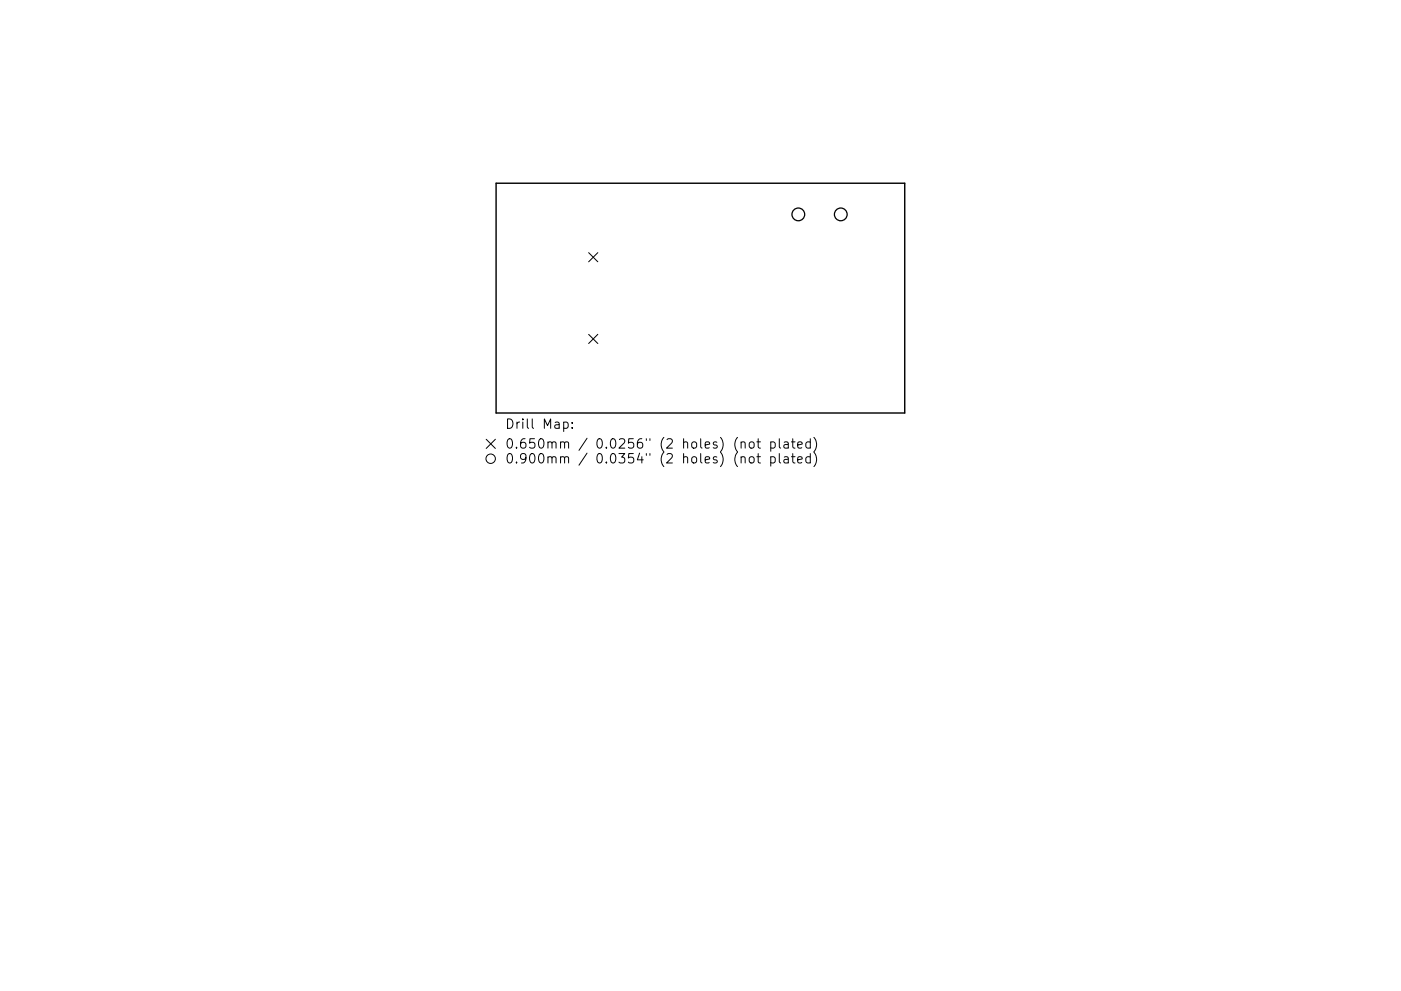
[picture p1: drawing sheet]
<svg xmlns="http://www.w3.org/2000/svg" width="297mm" height="210mm" viewBox="0 0 297 210" stroke-linecap="round" stroke-linejoin="round" font-family="sans-serif">
<defs><g id="words">
<g font-size="2.8">
<text x="107" y="91">Drill Map:</text>
<text x="107" y="95.2">0.650mm / 0.0256&quot; (2 holes) (not plated)</text>
<text x="107" y="98.3">0.900mm / 0.0354&quot; (2 holes) (not plated)</text>
</g>
</g></defs>
<path d="M105.2 38.9h86.6v48.7h-86.6z" fill="none" stroke="#000" stroke-width=".3"/>
<g fill="none" stroke="#000" stroke-width=".21">
<path d="M124.8 53.6l2 1.9M126.8 53.6l-2 1.9M124.8 70.9l2 2M126.8 70.9l-2 2M103.1 93.2l1.9 2M105 93.2l-1.9 2M119.5 89.6l.6-.1 .4 .4v.6l-.2 .3h-.8M121.3 90.7v.2M121.3 89.6v.2M157.1 93.9a.5 .5 0 0 1 .9 .1v1.1M157.1 97.1a.5 .5 0 0 1 .9 .1v1M158.9 93.9a.54 .54 0 0 1 .6-.2 .54 .54 0 0 1 .4 .4v.6a.54 .54 0 0 1-.5 .4 .54 .54 0 0 1-.6-.4z"/>
<path d="M158.9 97.1a.54 .54 0 0 1 .6-.2 .54 .54 0 0 1 .4 .4v.5a.54 .54 0 0 1-.5 .4 .54 .54 0 0 1-.6-.4zM160.5 93.7h.7M160.5 96.9h.7M160.8 93.1v1.7v.2l.4 .1M160.8 96.2v1.7v.2l.4 .1M163.4 93.8l.6-.1 .4 .4v.6l-.2 .3h-.8M163.4 97l.6-.1 .4 .4v.5l-.2 .3h-.8M163.4 93.7v2M163.4 96.9v2M165.2 93.1v1.7l.3 .3M165.2 96.2v1.7l.3 .3M166.3 93.8h.7l.1 1.3"/>
<path d="M166.3 97h.7l.1 1.2M167.1 94.2l-.6 .1a.39 .39 0 0 0-.3 .4 .39 .39 0 0 0 .3 .4l.6-.1M167.1 97.4l-.6 .1a.39 .39 0 0 0-.3 .3 .39 .39 0 0 0 .3 .4l.6-.1M167.8 93.7h.8M167.8 96.9h.8M168.1 93.1v1.7l.1 .2 .4 .1M168.1 96.2v1.7l.1 .2 .4 .1M169.1 94.4l1-.2-.1-.4-.6-.1-.3 .3 .1 1h.8M169.1 97.6l1-.2-.1-.4-.6-.1-.3 .3 .1 .9h.8M171.8 93.8l-.6-.1-.4 .4v.6l.2 .3h.8M171.8 97l-.6-.1-.4 .4v.5l.2 .3h.8M171.8 93.1v2"/>
<path d="M171.8 96.2v2M172.6 92.8a2.29 2.29 0 0 1 0 3M172.6 95.9a2.29 2.29 0 0 1 0 3.1"/>
<circle cx="104" cy="97.3" r="1"/>
</g>
<g fill="none" stroke="#000" stroke-width=".27">
<circle cx="169.3" cy="45.5" r="1.35"/>
<circle cx="178.3" cy="45.5" r="1.35"/>
</g>
<use href="#words"/>
</svg>
